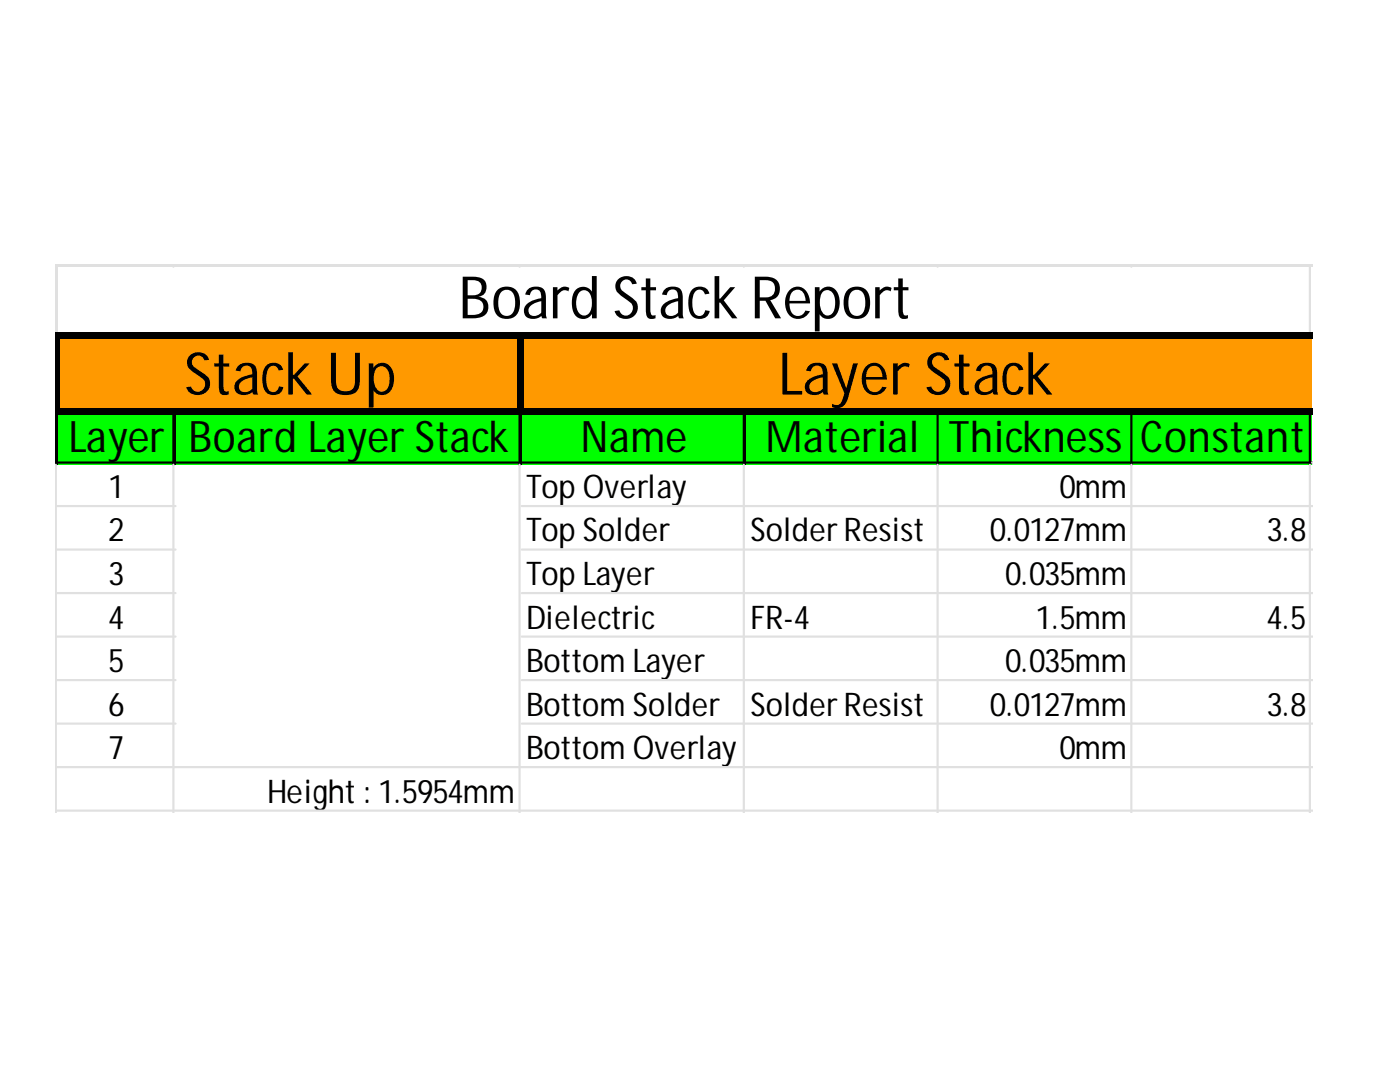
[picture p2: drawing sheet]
<svg xmlns="http://www.w3.org/2000/svg" width="279mm" height="216mm" viewBox="0 0 279 216" stroke-linecap="round" stroke-linejoin="round" font-family="sans-serif">
<defs><g id="words">
<g font-size="11.7">
<text x="91.5" y="63.5">Board StackReport</text>
<text x="36.8" y="78.7">Stack Up</text>
<text x="155.4" y="78.7">Layer Stack</text>
</g>
<g font-size="8.7">
<text x="13.7" y="90.1">Layer</text>
<text x="37.6" y="90.1">Board Layer Stack</text>
<text x="115.9" y="90.1">Name</text>
<text x="152.8" y="90.1">Material</text>
<text x="189.3" y="90.1">Thickness</text>
<text x="227.5" y="90.1">Constant</text>
</g>
<g font-size="6.5">
<text x="21.6" y="99.4">1</text>
<text x="105" y="99.4">Top Overlay</text>
<text x="211.4" y="99.4">0mm</text>
<text x="21.6" y="108">2</text>
<text x="105" y="108">Top Solder</text>
<text x="149.7" y="108">SolderResist</text>
<text x="197.5" y="108">0.0127mm</text>
<text x="252.7" y="108">3.8</text>
<text x="21.6" y="116.7">3</text>
<text x="105" y="116.7">Top Layer</text>
<text x="200.6" y="116.7">0.035mm</text>
<text x="21.6" y="125.4">4</text>
<text x="105" y="125.4">Dielectric</text>
<text x="149.7" y="125.4">FR-4</text>
<text x="206.7" y="125.4">1.5mm</text>
<text x="252.7" y="125.4">4.5</text>
<text x="21.6" y="134.1">5</text>
<text x="105" y="134.1">Bottom Layer</text>
<text x="200.6" y="134.1">0.035mm</text>
<text x="21.6" y="142.8">6</text>
<text x="105" y="142.8">Bottom Solder</text>
<text x="149.7" y="142.8">SolderResist</text>
<text x="197.5" y="142.8">0.0127mm</text>
<text x="252.7" y="142.8">3.8</text>
<text x="21.6" y="151.5">7</text>
<text x="105" y="151.5">Bottom Overlay</text>
<text x="211.4" y="151.5">0mm</text>
<text x="53.3" y="160.1">Height: 1.5954mm</text>
</g>
</g></defs>
<path d="M11.5 66.7h250.4v15.6h-250.4z" fill="#f90"/>
<path d="M11.5 81.9h250.4v10.8h-250.4z" fill="#0f0"/>
<path d="M11.1 52.8v13.5M11.4 52.8v13.5M103.7 52.8v.4" fill="none" stroke="#e0e0e0" stroke-width=".43"/>
<path d="M103.7 52.8h.4v.4h-.4z" fill="#e0e0e0"/>
<path d="M34.6 52.8v.4M261.4 52.8v13.5" fill="none" stroke="#e0e0e0" stroke-width=".43"/>
<path d="M11.1 66.3h.9v16.4h-.9z" fill="#000"/>
<path d="M11.1 82.7v10M11.4 82.7v10" fill="none" stroke="#000" stroke-width=".43"/>
<path d="M34.6 52.8h.4v.4h-.4z" fill="#e0e0e0"/>
<path d="M34.6 82.7v10M34.8 82.7v10M103.7 82.7v10M103.9 82.7v10" fill="none" stroke="#000" stroke-width=".43"/>
<path d="M103.3 67.6h1.3v15.1h-1.3z" fill="#000"/>
<path d="M148.4 52.8v.4" fill="none" stroke="#e0e0e0" stroke-width=".43"/>
<path d="M148.4 52.8h.5v.4h-.5z" fill="#e0e0e0"/>
<path d="M11.6 92.3h250.3M148.4 82.7v10M148.7 82.7v10M187.1 82.7v10M225.8 82.7v10M261.4 82.7v10" fill="none" stroke="#000" stroke-width=".43"/>
<g fill="none" stroke="#e0e0e0" stroke-width=".43">
<path d="M11.1 52.8h250.8M11.1 53h250.8M187.1 52.8v.4M225.8 52.8v.4M11.1 92.7v69.5M34.6 92.7v69.5M103.7 92.7v69.5M148.4 92.7v69.5M187.1 92.7v69.5M225.8 92.7v69.5M261.4 92.7v69.5M261.9 92.3h.1"/>
<path d="M11.1 101h23.9M11.1 109.7h23.9M11.1 118.3h23.9M11.1 127h23.9M11.1 135.7h23.9M11.1 144.4h23.9"/>
</g>
<path d="M12 66.3h249.9v1.3h-249.9zM12 81.4h249.9v1.3h-249.9z" fill="#000"/>
<path d="M261.9 92.3v.4z" fill="#e0e0e0"/>
<path d="M104.1 101h157.8M104.1 109.7h157.8M104.1 118.3h157.8M104.1 127h157.8M104.1 135.7h157.8M11.1 153.1h250.8M104.1 144.4h157.8M11.1 161.8h250.8" fill="none" stroke="#e0e0e0" stroke-width=".43"/>
<use href="#words"/>
</svg>
